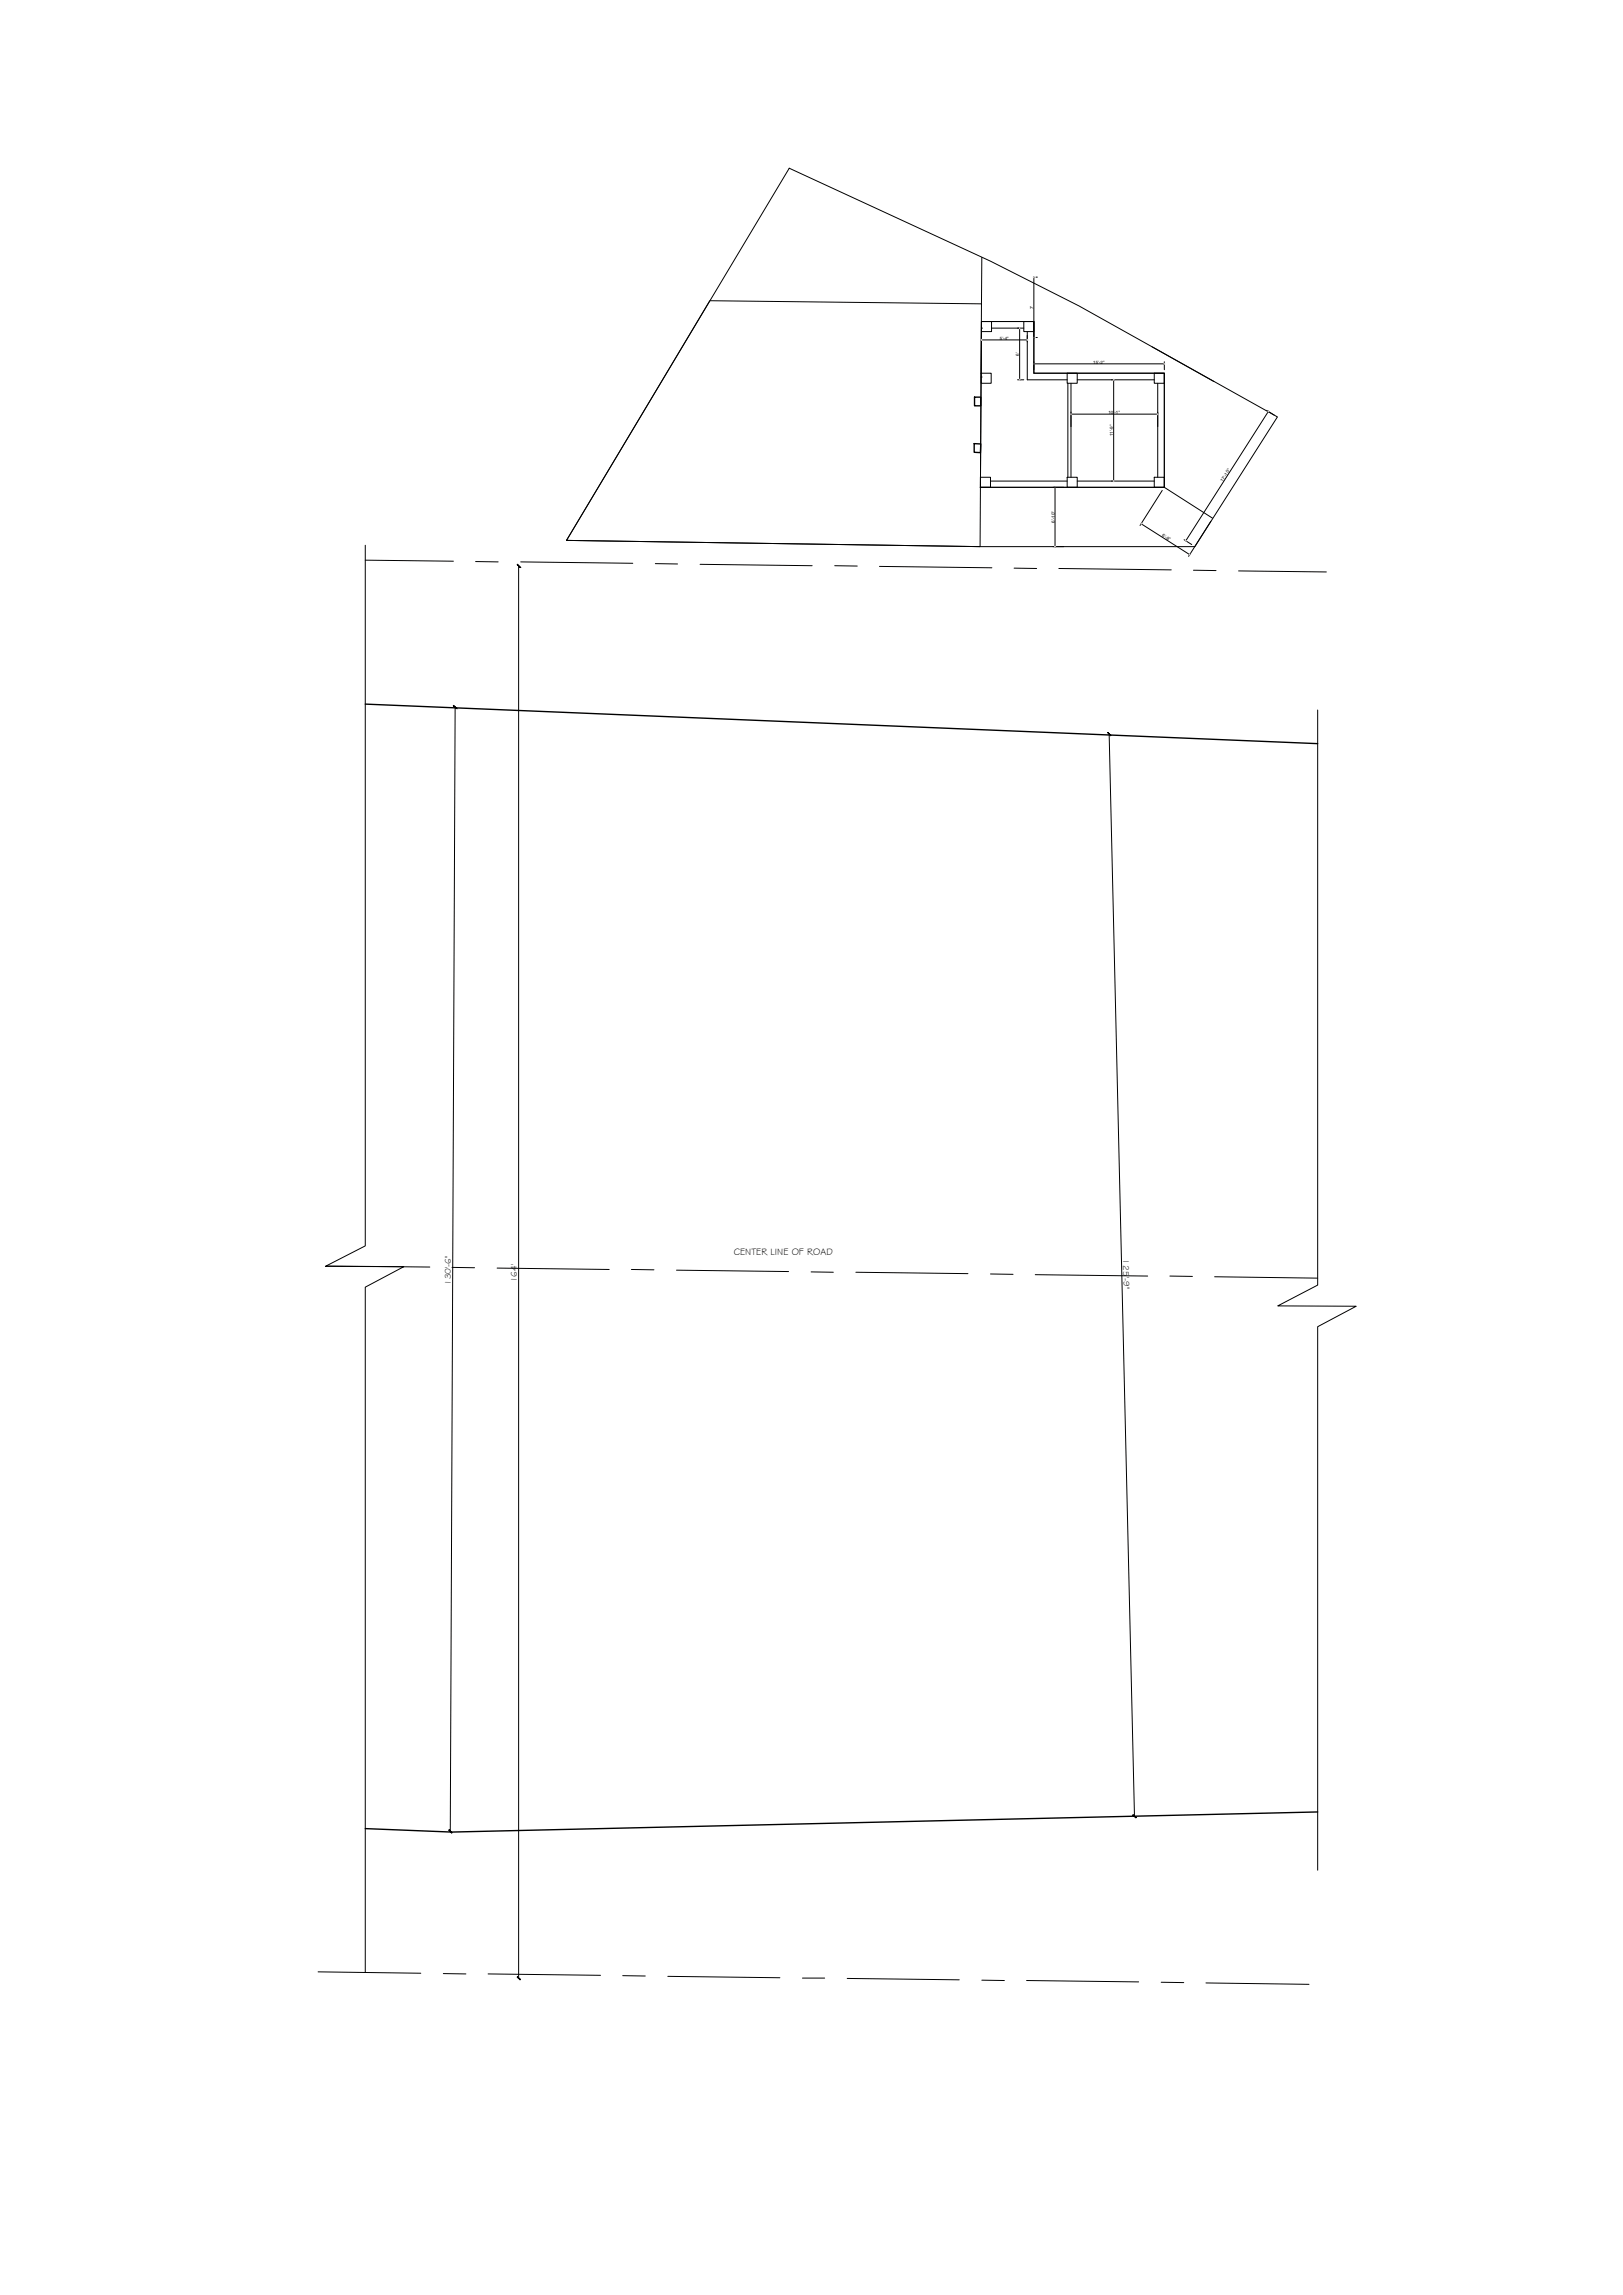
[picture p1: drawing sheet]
<svg xmlns="http://www.w3.org/2000/svg" width="297mm" height="420mm" viewBox="0 0 297 420" stroke-linecap="round" stroke-linejoin="round" font-family="sans-serif">
<defs><g id="words">
<text font-size="1.8" x="134.3" y="229.7">CENTER LINE OF ROAD</text>
<g font-size="1.6">
<text x="205.5" y="230.6" transform="rotate(89 205.5 230.6)">125'</text>
<text x="205.6" y="233.9" transform="rotate(89 205.6 233.9)">-9&quot;</text>
<text x="82.5" y="235.3" transform="rotate(-90 82.5 235.3)">130'-6&quot;</text>
<text x="94.6" y="234.8" transform="rotate(-90 94.6 234.8)">164'</text>
</g>
<g font-size=".8">
<text x="189.2" y="56.6" transform="rotate(-90 189.2 56.6)">7'</text>
<text x="183" y="62.2">5'-4&quot;</text>
<text x="186.5" y="65.1" transform="rotate(-90 186.5 65.1)">6'</text>
<text x="200.1" y="66.5">15'-2&quot;</text>
<text x="202.9" y="75.8">10'-1&quot;</text>
<text x="203.8" y="79.9" transform="rotate(-90 203.8 79.9)">11'-9&quot;</text>
<text x="223.8" y="88.2" transform="rotate(-57 223.8 88.2)">17'-10&quot;</text>
<text x="193" y="95.7" transform="rotate(-90 193 95.7)">6'-10&quot;</text>
<text x="212.6" y="98.2" transform="rotate(31 212.6 98.2)">6'-8&quot;</text>
</g>
</g></defs>
<!-- layer: A-WALL -->
<g fill="none" stroke="#000" stroke-width=".18">
<path d="M144.4 30.8l36.9 17 16.2 8.2 36.3 20.3-15.1 23.8h-39.3l-75.7-1.2zM179.6 58.9h1.9v1.8h-1.9zM179.6 58.9h9.6v9.4h23.9v20.9h-33.7zM179.7 47.1l-.1 8.5M187.4 58.9h1.8v1.8h-1.8zM189.2 58.9h-9.6v9.4M189.2 50.7v17.6h23.9v20.9M189.6 50.7h.3M179.6 69h.1M179.6 68.3h1.8v1.9h-1.8zM179.6 60.1h.1M179.6 61.4v1.2"/>
<path d="M179.6 62.2h8.4M181.5 60.1h5.9M186.2 69.5h1.2M186.6 60.1v9.4M188 60.7v8.8h7.3M189.2 66.6h23.9M189.6 61.8h.3M195.3 68.3h1.9v1.9h-1.9zM195.4 70.2v17.2M196 70.2v17.2M196 75.8h15.9M197.2 69.5h14.1"/>
<path d="M203.8 69.5v18.6M210.9 63.5l11.3 6.3M211.3 68.3h1.8v1.9h-1.8zM211.9 70.2v17.2M213.1 66.2v1.5M231.8 75.1l1.4 .9M232.1 75.3l-15.1 23.7M66.9 99.8v128.3l-7.4 3.7 14.4 .1-7 3.7v125.5M179.4 89.2h33.7M179.4 87.4h1.9v1.8h-1.9zM181.3 88.1h14M193.1 89.2v10.9"/>
<path d="M195.3 87.4h1.9v1.8h-1.9zM197.2 88.1h14.1M208.8 95.9l8.9 5.6M211.3 87.4h1.8v1.8h-1.8zM212.7 89.8l-4.1 6.4M213.1 89.2l8.8 5.7M216.7 98.8l1.4 .9M221.6 95.4l-4.1 6.5M66.9 102.6l16.1 .1M87 102.8l4.2 .1M95.3 102.9l20.5 .2M119.9 103.2l4.1 .1"/>
<path d="M128.1 103.3l20.5 .3M152.8 103.6h4.1M161 103.7l20.5 .2M185.6 104l4.1 .1M192.7 100.1h2M193.8 104.1l20.6 .2M218.4 104.4l4.2 .1M226.7 104.5l16 .2M241.2 130v105.3l-7.3 3.8h14.3l-7 3.8v99.5M59.8 231.8l18.9 .2M82.7 232l4.2 .1M91 232.2l20.5 .2"/>
<path d="M115.6 232.4l4.1 .1M123.8 232.5l20.5 .3M148.4 232.9h4.1M156.6 232.9l20.6 .3M181.3 233.2l4.1 .1M189.5 233.4l20.5 .2M214.1 233.6l4.1 .1M222.3 233.7l18.9 .3M58.2 361l18.8 .3M81.1 361.3l4.2 .1M89.3 361.4l20.6 .2M114 361.7l4.1 .1"/>
<path d="M122.2 361.8l20.5 .3M146.9 362.1h4M155.1 362.2l20.5 .3M179.7 362.5l4.1 .1M187.9 362.6l20.5 .2M212.5 362.9l4.1 .1M220.7 363l18.9 .3"/>
</g>
<!-- layer: DOOR -->
<path d="M129.9 55.1l49.7 .5-.2 44.5-75.7-1.2z" fill="none" stroke="#000" stroke-width=".18"/>
<!-- layer: 0 -->
<path d="M66.9 128.9l174.3 7.2M241.2 331.7l-158.5 3.7-15.8-.6" fill="none" stroke="#000" stroke-width=".25"/>
<!-- layer: DIM -->
<path d="M94.9 103.6v258.5M83.3 129.5l-.9 205.8M203 134.4l4.6 198.1" fill="none" stroke="#000" stroke-width=".18"/>
<!-- layer: 0 -->
<g fill="#000" stroke="#000" stroke-width=".18">
<path d="M94.7 103.4l.5 .5zM94.7 103.3l.5 .6z"/>
<path d="M83 129.2l.6 .5zM83 129.2l.6 .5z"/>
<path d="M202.7 134.1l.6 .5zM202.7 134.1l.6 .5z"/>
<path d="M82.2 335l.5 .5zM82.2 335l.5 .5z"/>
<path d="M207.4 332.2l.5 .5zM207.3 332.3l.6 .4z"/>
<path d="M94.7 361.9l.5 .5zM94.7 361.9l.5 .5z"/>
</g>
<!-- layer: WALL -->
<path d="M178.4 72.7h1.1v1.6h-1.1zM178.3 81.2l1.2 .1-.1 1.6-1.1-.1z" fill="none" stroke="#000" stroke-width=".25"/>
<!-- layer: 0 -->
<g fill="none" stroke="#000" stroke-width=".18">
<path d="M189.2 50.7l.1 .1M179.7 62.2l-.1 .1M186.5 60l.2 .1M186.5 69.5l.2 .1M188.1 62.2l-.2 .1M189.2 61.7l.1 .2M189.3 66.5l-.1 .2M196.1 75.8l-.2 .1M203.8 69.5l.1 .1M211.9 75.8l-.1 .1M213.2 66.5l-.2 .2M232.1 75.2v.2"/>
<path d="M193 89.2l.2 .1M203.8 88l.1 .1M209 95.8l-.2 .1M217 98.9v.2M193 100l.2 .1M217.8 101.5h-.2"/>
</g>
<!-- layer: dim line -->
<g fill="none" stroke="#fab2b2" stroke-width=".18">
<path d="M186.6 59.9v.3M189.1 50.7h.2M189.2 50.6v.3M179.5 62.2h.3M179.6 62.1v.3M186.5 69.5h.2M186.5 60.1h.2M186.6 69.4v.3M187.9 62.2h.2M188 62.1v.3M189.1 66.6h.2M189.1 61.8h.2"/>
<path d="M189.2 61.7v.2M189.2 66.5v.2M195.9 75.8h.2M196 75.8v.1M203.8 69.5h.1M203.8 69.4v.3M211.8 75.8h.2M211.9 75.8v.1M213 66.6h.2M213.1 66.5v.2M232 75.2l.2 .2M232.2 75.2l-.1 .2"/>
<path d="M193 89.2h.2M193.1 89.2v.1M193.1 99.9v.2M203.8 88.1h.1M203.8 87.9v.3M208.8 95.8l.2 .1M208.9 95.8l-.1 .1M217 98.9l.2 .2M217.1 98.9l-.1 .2M193 100.1h.2M217.6 101.5l.2 .1M217.8 101.4l-.1 .2"/>
</g>
<use href="#words"/>
</svg>
